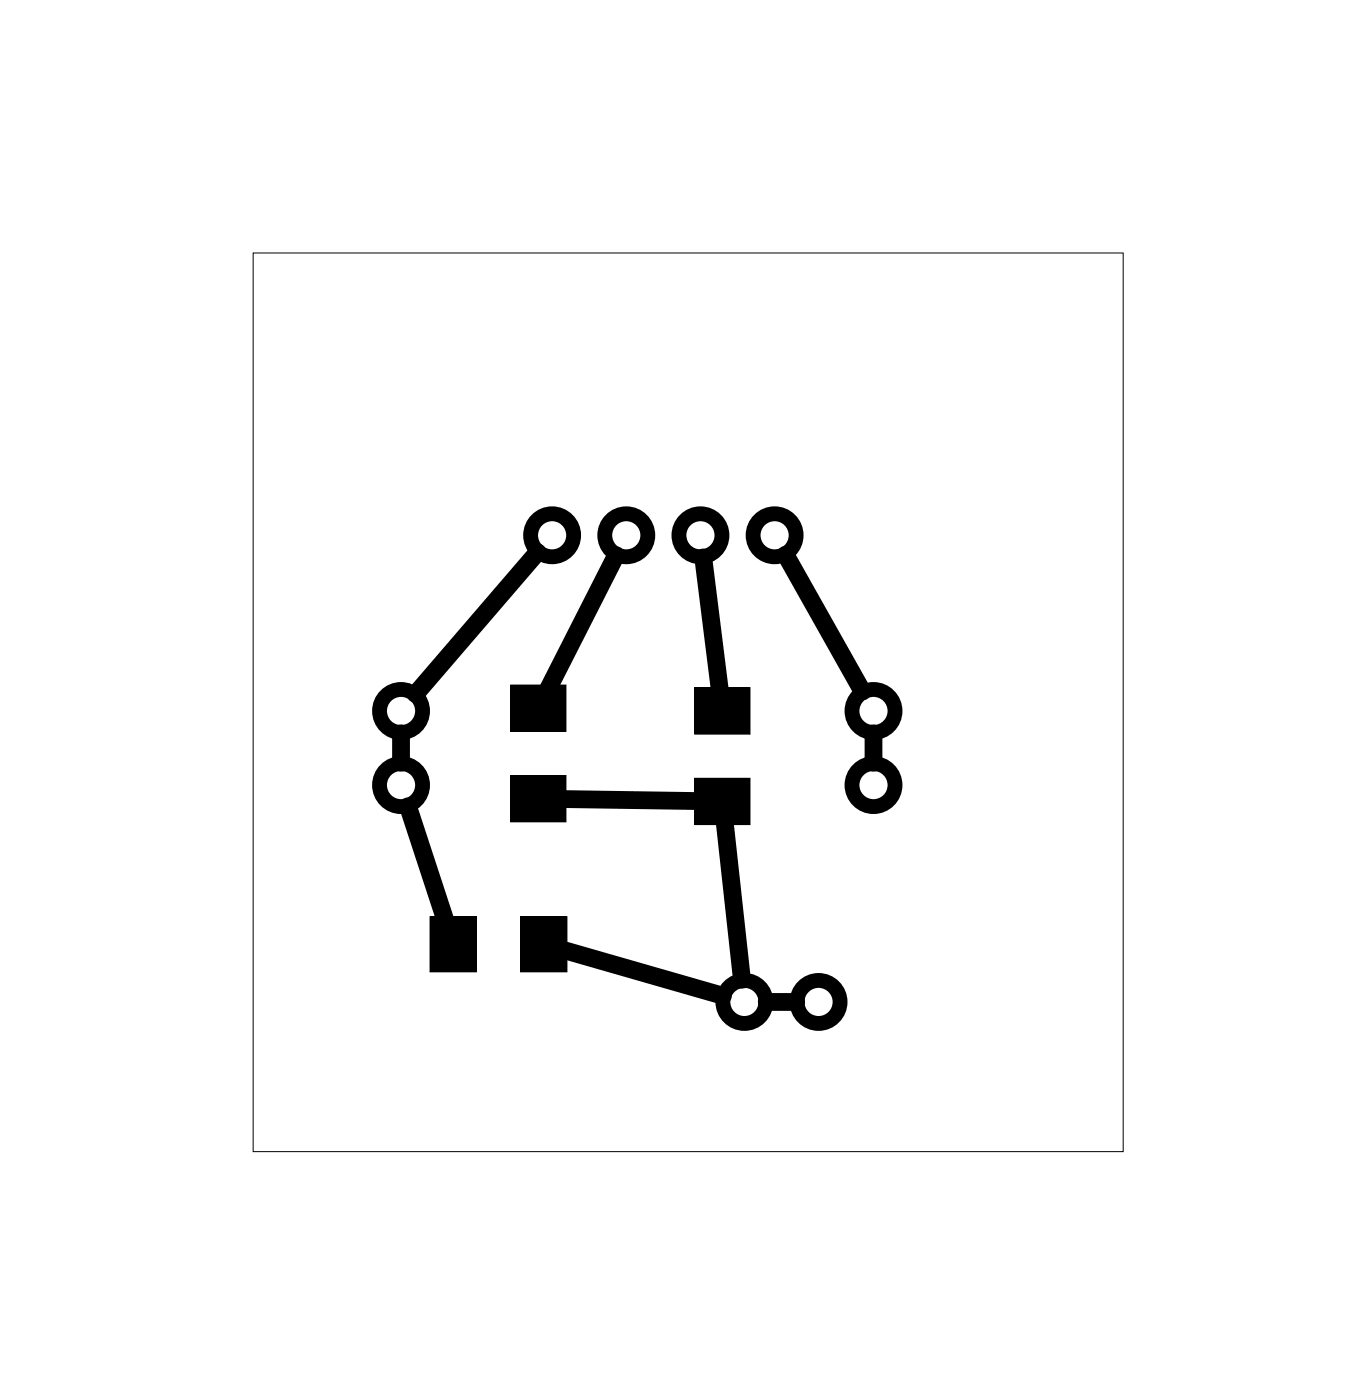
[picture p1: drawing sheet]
<svg xmlns="http://www.w3.org/2000/svg" width="47mm" height="48mm" viewBox="0 0 47 48" stroke-linecap="round" stroke-linejoin="round" font-family="sans-serif">
<path d="M8.7 8.7h29.8v30.8h-29.8z" fill="none" stroke="#000" stroke-width=".03"/>
<g fill="none" stroke="#000" stroke-width=".51">
<circle cx="18.9" cy="18.3" r=".74"/>
<circle cx="21.4" cy="18.3" r=".74"/>
<circle cx="24" cy="18.3" r=".74"/>
<circle cx="26.5" cy="18.3" r=".74"/>
<circle cx="13.7" cy="26.9" r=".74"/>
<circle cx="13.7" cy="24.4" r=".74"/>
<circle cx="25.5" cy="34.3" r=".74"/>
<circle cx="28" cy="34.3" r=".74"/>
<circle cx="29.9" cy="26.9" r=".74"/>
<circle cx="29.9" cy="24.4" r=".74"/>
</g>
<g fill="#000">
<path d="M14.7 31.4h1.6v1.9h-1.6zM17.5 23.5h1.9v1.6h-1.9zM17.5 26.6h1.9v1.6h-1.9zM17.8 31.4h1.6v1.9h-1.6zM23.8 23.6h1.9v1.6h-1.9zM23.8 26.7h1.9v1.6h-1.9z"/>
<path d="M14.7 31.4v1.9h1.6v-1.9zM14.7 31.4h1.6v1.9h-1.6z"/>
<path d="M17.5 23.5v1.6h1.9v-1.6zM17.5 23.5h1.9v1.6h-1.9z"/>
<path d="M17.5 26.6v1.6h1.9v-1.6zM17.5 26.6h1.9v1.6h-1.9z"/>
<path d="M17.8 31.4v1.9h1.6v-1.9zM17.8 31.4h1.6v1.9h-1.6z"/>
<path d="M23.8 23.6v1.6h1.9v-1.6zM23.8 23.6h1.9v1.6h-1.9z"/>
<path d="M23.8 26.7v1.6h1.9v-1.6zM23.8 26.7h1.9v1.6h-1.9z"/>
</g>
<path d="M18.4 18.9l-4.2 4.9M21.1 19l-2.3 4.6M24.1 19.1l.6 4.6M26.9 19l2.6 4.7M13.7 25.1v1M14 27.6l1.3 4M19.2 27.4l4.7 .1M19.3 32.6l5.5 1.5M24.8 28.1l.6 5.5M26.3 34.3h1M29.9 25.1v1" fill="none" stroke="#000" stroke-width=".61"/>
</svg>
